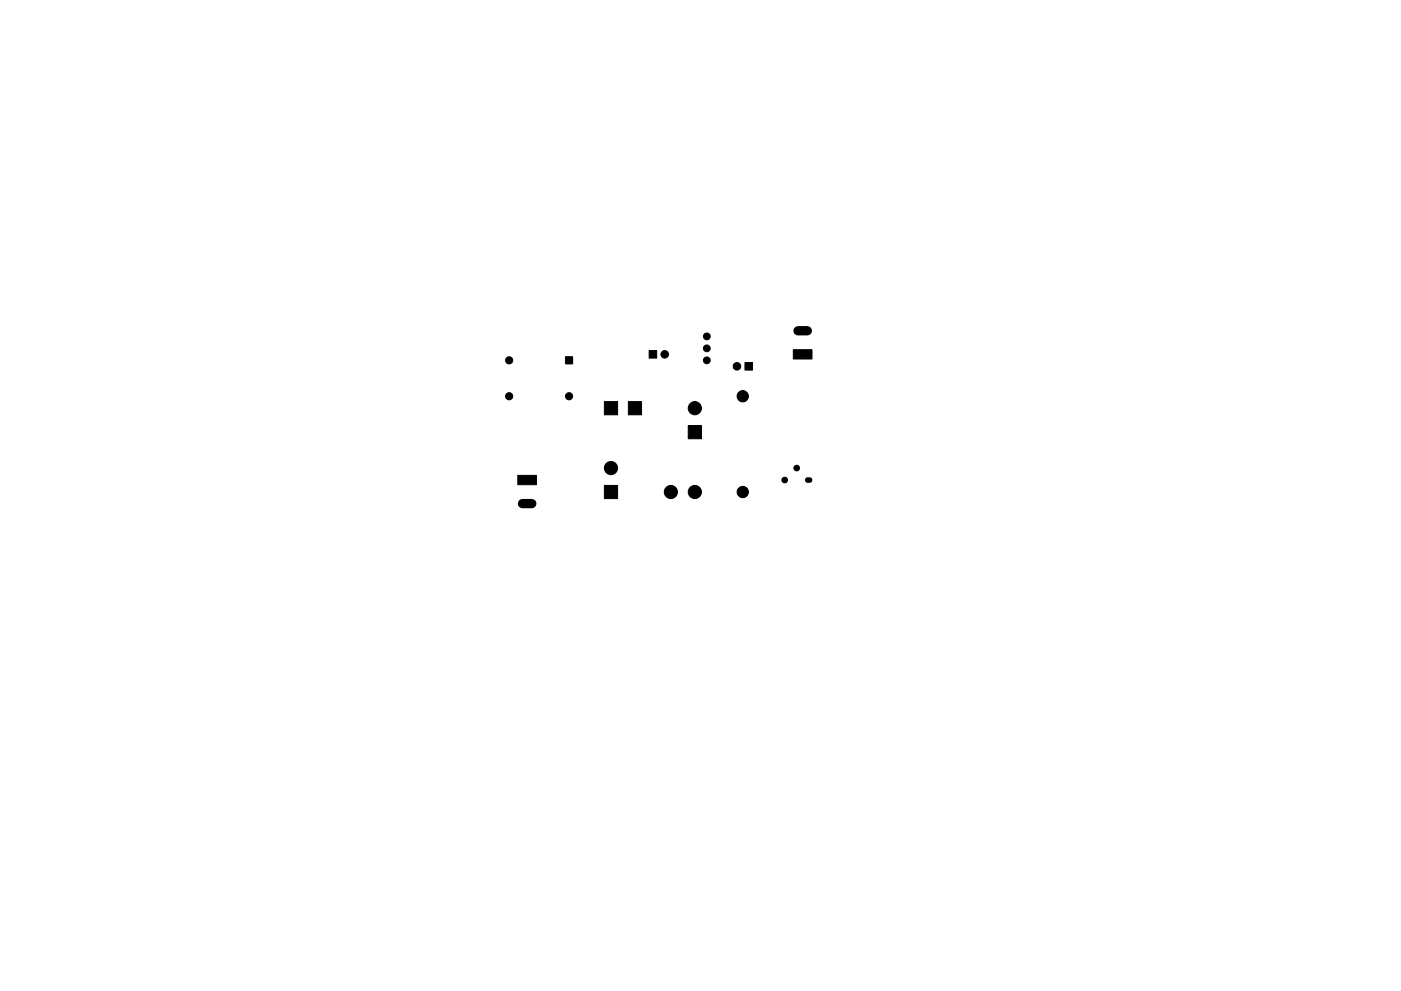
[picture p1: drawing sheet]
<svg xmlns="http://www.w3.org/2000/svg" width="297mm" height="210mm" viewBox="0 0 297 210" stroke-linecap="round" stroke-linejoin="round" font-family="sans-serif">
<g fill="#000" stroke="#000" stroke-width=".21">
<path d="M119.9 75.7h1.5v1.5h-1.5zM137.6 74.4h1.6v1.6h-1.6zM157.9 76.9h1.7v1.6h-1.7zM168.2 74.2h4v2h-4zM128.1 85.2h2.8v2.8h-2.8zM133.2 85.2h2.8v2.8h-2.8zM145.9 90.3h2.8v2.8h-2.8zM109.8 100.9h3.9v1.9h-3.9zM128.1 103h2.8v2.8h-2.8z"/>
<circle cx="107.9" cy="76.4" r=".76"/>
<circle cx="140.9" cy="75.2" r=".8"/>
<circle cx="149.9" cy="71.4" r=".72"/>
<circle cx="149.9" cy="73.9" r=".72"/>
<circle cx="149.9" cy="76.4" r=".72"/>
<circle cx="156.2" cy="77.7" r=".8"/>
<circle cx="107.9" cy="84.1" r=".76"/>
<circle cx="120.6" cy="84.1" r=".76"/>
<circle cx="129.5" cy="99.3" r="1.4"/>
<circle cx="147.3" cy="86.6" r="1.4"/>
<circle cx="157.5" cy="84.1" r="1.2"/>
<circle cx="168.9" cy="99.3" r=".6"/>
<circle cx="142.2" cy="104.4" r="1.4"/>
<circle cx="147.3" cy="104.4" r="1.4"/>
<circle cx="157.5" cy="104.4" r="1.2"/>
<circle cx="166.4" cy="101.8" r=".6"/>
</g>
<path d="M169.2 70.2h2M110.8 106.8h2" fill="none" stroke="#000" stroke-width="2"/>
<path d="M171.3 101.8h.3" fill="none" stroke="#000" stroke-width="1.2"/>
</svg>
